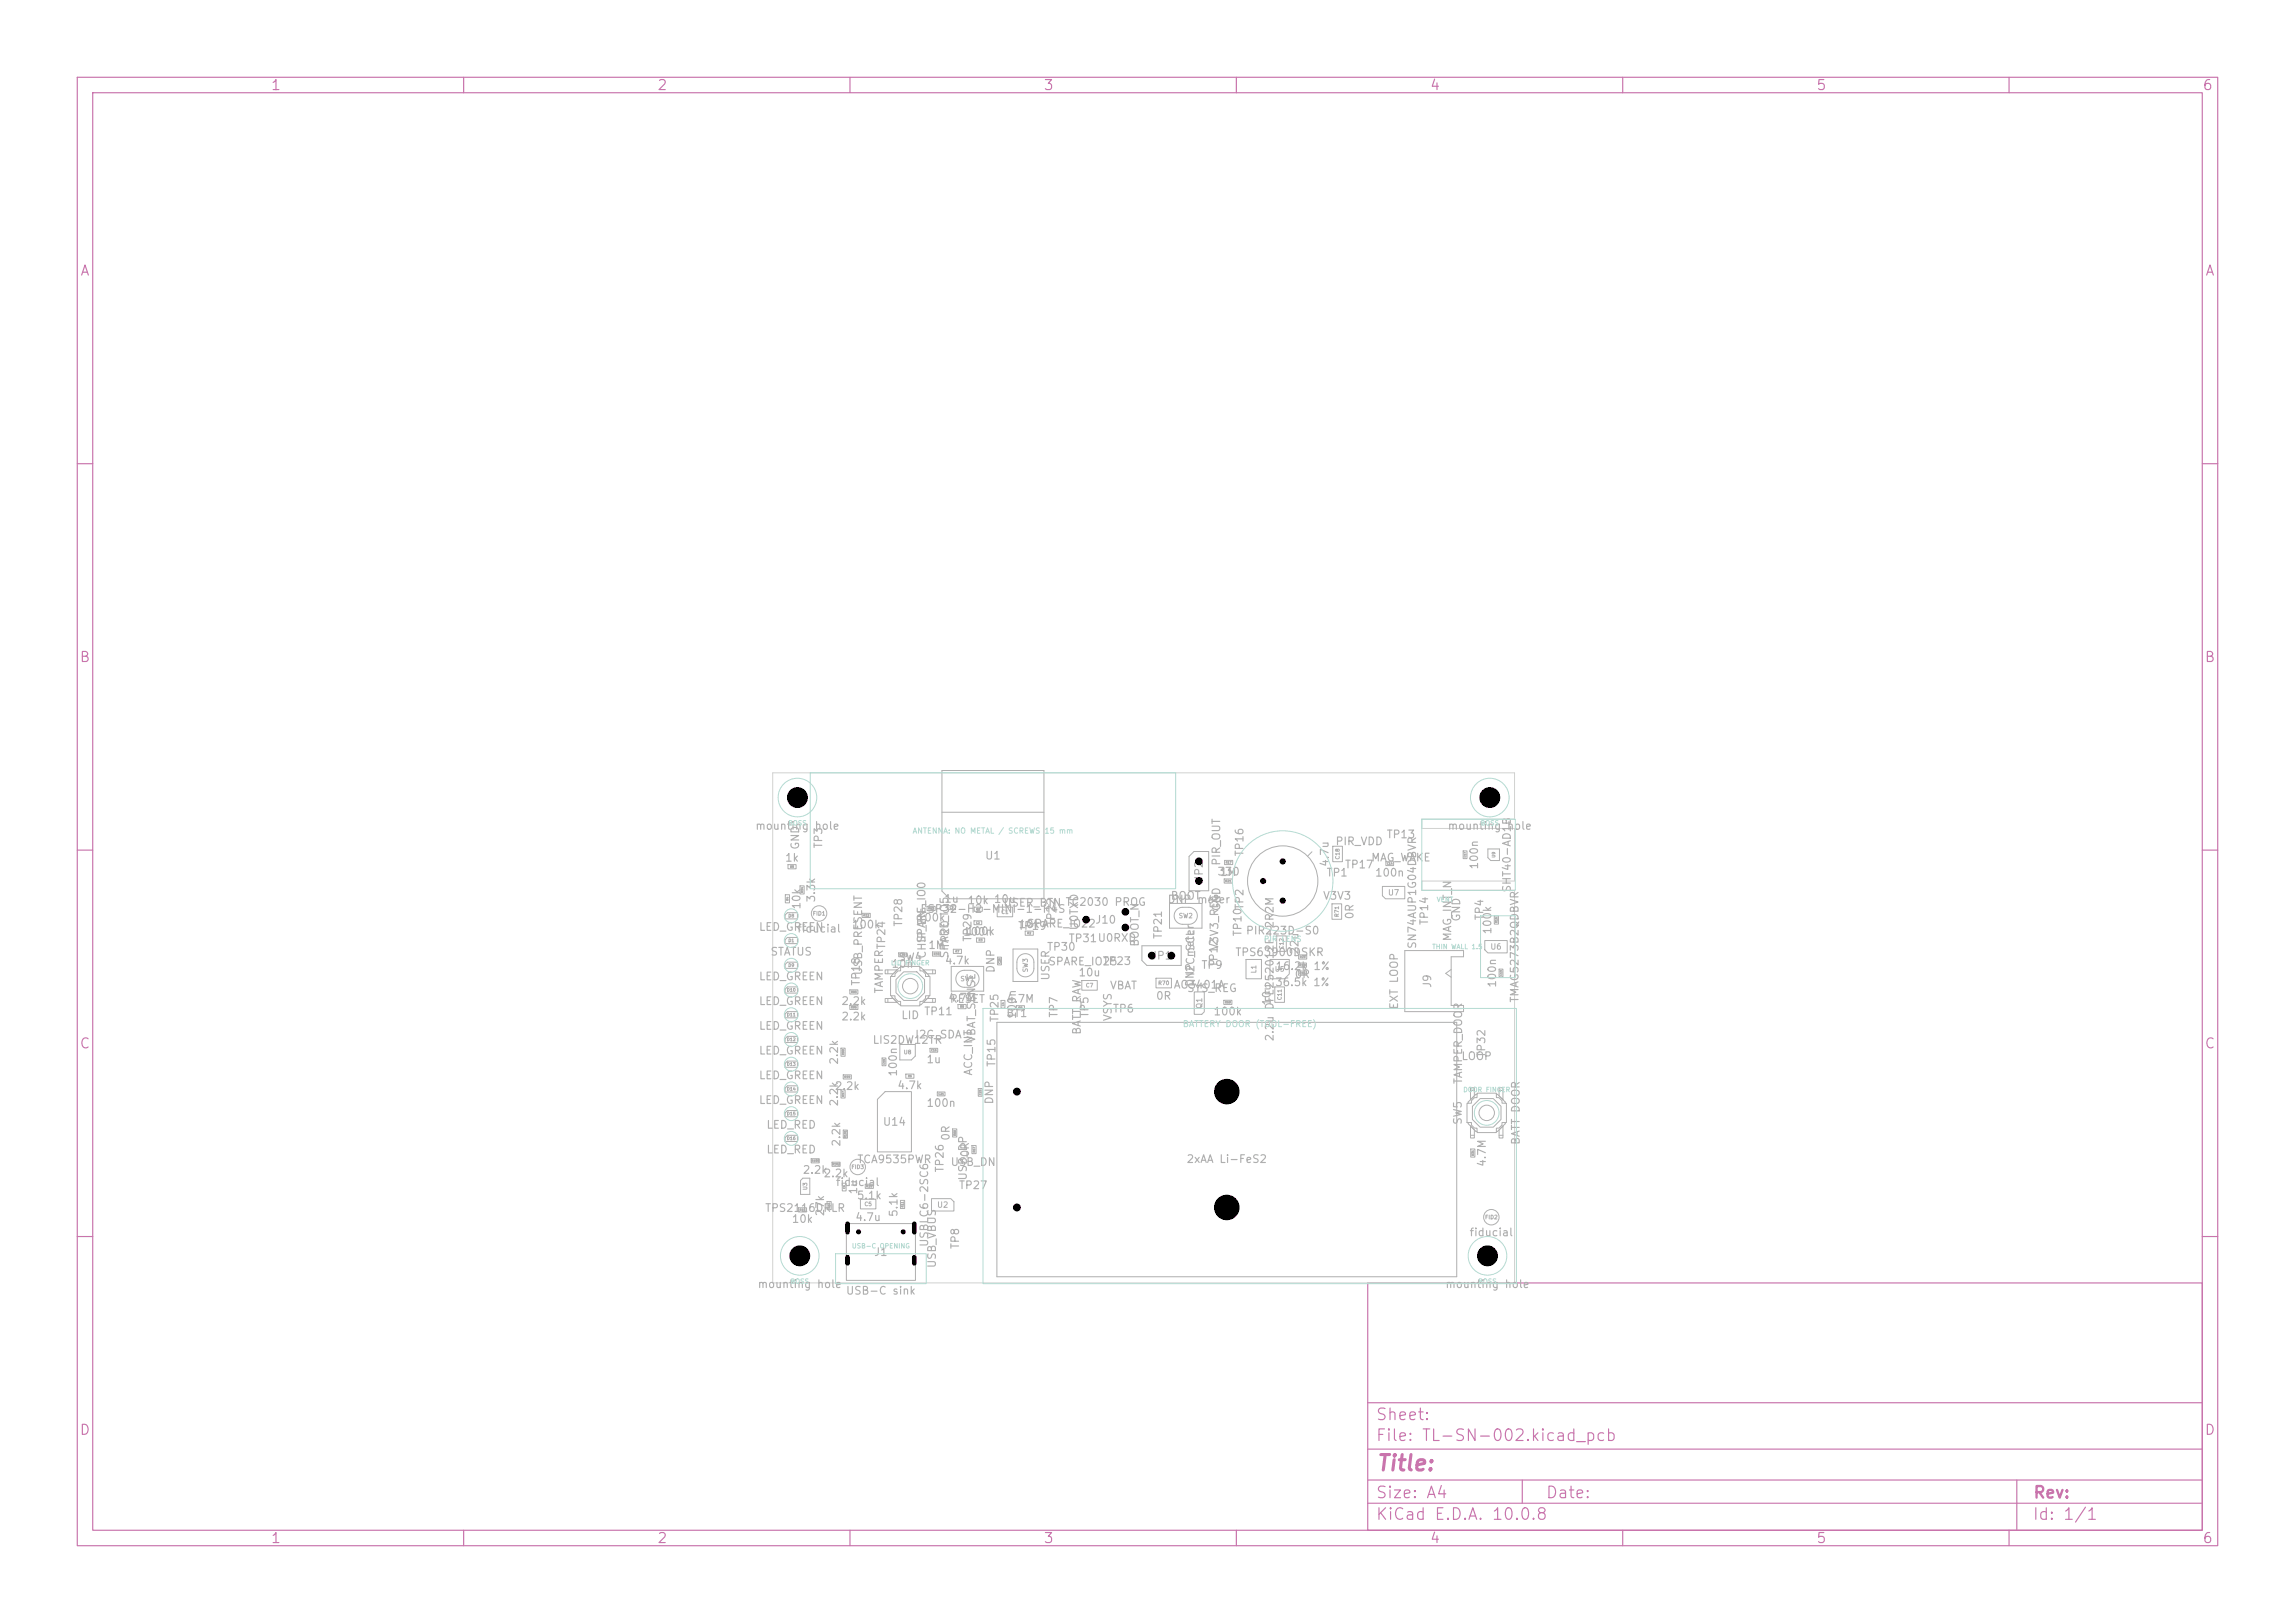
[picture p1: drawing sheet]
<svg xmlns="http://www.w3.org/2000/svg" width="297mm" height="210mm" viewBox="0 0 297 210" stroke-linecap="round" stroke-linejoin="round" font-family="sans-serif">
<defs><g id="words">
<text font-size="2" fill="#c872ab" x="178" y="190.8">Title:</text>
<g font-size="1.5" fill="#c872ab">
<text x="178" y="184.1">Sheet:</text>
<text x="178" y="186.8">File: TL-SN-002.kicad_pcb</text>
<text x="178" y="197">KiCad E.D.A. 10.0.8</text>
<text x="178" y="194.2">Size: A4</text>
<text x="200" y="194.2">Date:</text>
<text x="263" y="197">Id: 1/1</text>
<text x="263" y="194.2">Rev:</text>
</g>
<g font-size="1.3" fill="#c872ab">
<text x="35" y="12">1</text>
<text x="85" y="12">2</text>
<text x="135" y="12">3</text>
<text x="185" y="12">4</text>
<text x="235" y="12">5</text>
<text x="285" y="12">6</text>
<text x="10.3" y="36">A</text>
<text x="285.3" y="36">A</text>
<text x="10.2" y="86">B</text>
<text x="285.2" y="86">B</text>
<text x="10.2" y="136">C</text>
<text x="285.2" y="136">C</text>
<text x="10.2" y="186">D</text>
<text x="285.2" y="186">D</text>
<text x="35" y="200">1</text>
<text x="85" y="200">2</text>
<text x="135" y="200">3</text>
<text x="185" y="200">4</text>
<text x="235" y="200">5</text>
<text x="285" y="200">6</text>
</g>
<g font-size="1" fill="#afafaf">
<text x="97.7" y="107.6">mounting</text>
<text x="102.1" y="104">H1</text>
<text x="105.3" y="107.6">hole</text>
<text x="187.3" y="107.6">mounting hole</text>
<text x="191.7" y="104">H2</text>
<text x="101.5" y="111.7">1k</text>
<text x="103.7" y="110" transform="rotate(-90 103.7 110)">GND</text>
<text x="106.7" y="109.9" transform="rotate(-90 106.7 109.9)">TP3</text>
<text x="127.4" y="111.5">U1</text>
<text x="157.5" y="113.5">330</text>
<text x="157.8" y="113.6">1M</text>
<text x="158.2" y="112.1" transform="rotate(-90 158.2 112.1)">PIR_OUT</text>
<text x="161.2" y="110.9" transform="rotate(-90 161.2 110.9)">TP16</text>
<text x="171.6" y="113.7">TP1</text>
<text x="172.2" y="112.2" transform="rotate(-90 172.2 112.2)">4.7u</text>
<text x="172.8" y="109.6">PIR_VDD</text>
<text x="174" y="112.6">TP17</text>
<text x="177.4" y="111.7">MAG_WAKE</text>
<text x="177.9" y="113.7">100n</text>
<text x="179.4" y="108.7">TP13</text>
<text x="191.5" y="112.6" transform="rotate(-90 191.5 112.6)">100n</text>
<text x="103.8" y="117.8" transform="rotate(-90 103.8 117.8)">10k</text>
<text x="105.7" y="116.8" transform="rotate(-90 105.7 116.8)">3.3k</text>
<text x="117" y="120" transform="rotate(-90 117 120)">TP28</text>
<text x="118.6" y="119.5">100k</text>
<text x="119" y="118.4">ESP32-H2-MINI-1-H4S</text>
<text x="122.1" y="117">1u</text>
<text x="125.1" y="117.2">10k 10u</text>
<text x="129.8" y="117.6">USER_BTN TC2030 PROG</text>
<text x="136.8" y="119.9" transform="rotate(-90 136.8 119.9)">TP22</text>
<text x="141.7" y="119.8">J10</text>
<text x="151" y="117.1">DNP meter</text>
<text x="151.4" y="116.7">BOOT</text>
<text x="155.9" y="114.2" transform="rotate(-90 155.9 114.2)">JP2</text>
<text x="158.2" y="118" transform="rotate(-90 158.2 118)">GND</text>
<text x="171.1" y="116.7">V3V3</text>
<text x="175.4" y="119" transform="rotate(-90 175.4 119)">0R</text>
<text x="185.1" y="119.8" transform="rotate(-90 185.1 119.8)">TP14</text>
<text x="189.2" y="119.3" transform="rotate(-90 189.2 119.3)">GND</text>
<text x="192.2" y="119.2" transform="rotate(-90 192.2 119.2)">TP4</text>
<text x="195.8" y="115.6" transform="rotate(-90 195.8 115.6)">SHT40-AD1B</text>
<text x="98.1" y="120.7">LED_GREEN</text>
<text x="99.6" y="123.9">STATUS</text>
<text x="103.1" y="120.9">fiducial</text>
<text x="110.2" y="120.4">100k</text>
<text x="114.8" y="122.9" transform="rotate(-90 114.8 122.9)">TP24</text>
<text x="115.3" y="125.5">10n</text>
<text x="116.2" y="124.6">SW4</text>
<text x="120" y="122.1" transform="rotate(-90 120 122.1)">SPARE_IO0</text>
<text x="120.1" y="123">1M</text>
<text x="120.1" y="124.1" transform="rotate(-90 120.1 124.1)">CHIP_EN</text>
<text x="122.2" y="125">4.7k</text>
<text x="123" y="124.1" transform="rotate(-90 123 124.1)">SPARE_IO5</text>
<text x="123.1" y="122.8" transform="rotate(-90 123.1 122.8)">TP20</text>
<text x="124.6" y="121.3">100n</text>
<text x="125" y="121.2">100k</text>
<text x="126" y="121.9" transform="rotate(-90 126 121.9)">TP29</text>
<text x="128.9" y="126" transform="rotate(-90 128.9 126)">DNP</text>
<text x="131.7" y="120.6">TP19</text>
<text x="131.7" y="120.3">10k</text>
<text x="132.8" y="120.3">SPARE_IO22</text>
<text x="135.4" y="123.3">TP30</text>
<text x="135.6" y="125.2">SPARE_IO25</text>
<text x="138.2" y="122.2">TP31U0RXD</text>
<text x="139.8" y="120.5" transform="rotate(-90 139.8 120.5)">U0TXD</text>
<text x="142.6" y="125.1">TP23</text>
<text x="147.6" y="122.6" transform="rotate(-90 147.6 122.6)">BOOT_N</text>
<text x="148.9" y="124.4">JP1</text>
<text x="150.6" y="121.6" transform="rotate(-90 150.6 121.6)">TP21</text>
<text x="155.4" y="125.6">TP9</text>
<text x="157.8" y="125.2" transform="rotate(-90 157.8 125.2)">TP12</text>
<text x="157.9" y="123" transform="rotate(-90 157.9 123)">V3V3_REG</text>
<text x="159.8" y="124">TPS63900DSKR</text>
<text x="160.9" y="121.2" transform="rotate(-90 160.9 121.2)">TP10TP2</text>
<text x="161.2" y="121.2">PIR223D-S0</text>
<text x="165" y="125.8">16.2k 1%</text>
<text x="168.3" y="123.6" transform="rotate(-90 168.3 123.6)">22u</text>
<text x="183.5" y="122.9" transform="rotate(-90 183.5 122.9)">SN74AUP1G04DBVR</text>
<text x="188.1" y="121.9" transform="rotate(-90 188.1 121.9)">MAG_INT_N</text>
<text x="193.2" y="121" transform="rotate(-90 193.2 121)">100k</text>
<text x="98.1" y="127.1">LED_GREEN</text>
<text x="98.1" y="130.3">LED_GREEN</text>
<text x="108.8" y="130.3">2.2k</text>
<text x="111.5" y="127.6" transform="rotate(-90 111.5 127.6)">TP18</text>
<text x="111.8" y="126.3" transform="rotate(-90 111.8 126.3)">USB_PRESENT</text>
<text x="114.5" y="128.6" transform="rotate(-90 114.5 128.6)">TAMPER</text>
<text x="119.5" y="131.6">TP11</text>
<text x="122.6" y="129.8">4.7M</text>
<text x="122.8" y="130">RESET</text>
<text x="130.1" y="131.8">BT1</text>
<text x="130.2" y="130">4.7M</text>
<text x="131.7" y="131.9" transform="rotate(-90 131.7 131.9)">100n</text>
<text x="136.1" y="127" transform="rotate(-90 136.1 127)">USER</text>
<text x="137.1" y="131.8" transform="rotate(-90 137.1 131.8)">TP7</text>
<text x="139.5" y="126.6">10u</text>
<text x="141.1" y="131.8" transform="rotate(-90 141.1 131.8)">TP5</text>
<text x="143.6" y="128.3">VBAT</text>
<text x="143.9" y="131.3">TP6</text>
<text x="149.5" y="129.6">0R</text>
<text x="151.8" y="128.2">AO3401A</text>
<text x="153.5" y="128.6">SYS_REG</text>
<text x="154.7" y="127.8" transform="rotate(-90 154.7 127.8)">DNP meter</text>
<text x="154.8" y="126.4" transform="rotate(-90 154.8 126.4)">I2C_SCL</text>
<text x="157" y="131.6">100k</text>
<text x="164.7" y="130.2" transform="rotate(-90 164.7 130.2)">10u</text>
<text x="164.9" y="127.8">36.5k 1%</text>
<text x="167.5" y="126.8">0R</text>
<text x="181.2" y="130.7" transform="rotate(-90 181.2 130.7)">EXT LOOP</text>
<text x="185.5" y="127.9" transform="rotate(-90 185.5 127.9)">J9</text>
<text x="193.8" y="127.9" transform="rotate(-90 193.8 127.9)">100n</text>
<text x="196.8" y="129.8" transform="rotate(-90 196.8 129.8)">TMAG5273B2QDBVR</text>
<text x="98.1" y="133.5">LED_GREEN</text>
<text x="98.1" y="136.7">LED_GREEN</text>
<text x="108.7" y="137.8" transform="rotate(-90 108.7 137.8)">2.2k</text>
<text x="108.8" y="132.3">2.2k</text>
<text x="112.8" y="135.3">LIS2DW12TR</text>
<text x="116.6" y="132.1">LID</text>
<text x="118.4" y="134.6">I2C_SDA</text>
<text x="119.8" y="137.8">1u</text>
<text x="126.5" y="135" transform="rotate(-90 126.5 135)">VBAT_SENSE</text>
<text x="129.5" y="132.3" transform="rotate(-90 129.5 132.3)">TP25</text>
<text x="140.1" y="134" transform="rotate(-90 140.1 134)">BATT_RAW</text>
<text x="144.1" y="132.2" transform="rotate(-90 144.1 132.2)">VSYS</text>
<text x="165.1" y="134.8" transform="rotate(-90 165.1 134.8)">2.2u DFE252012F-2R2M</text>
<text x="189" y="137.4">LOOP</text>
<text x="192.5" y="136.9" transform="rotate(-90 192.5 136.9)">TP32</text>
<text x="98.1" y="139.9">LED_GREEN</text>
<text x="98.1" y="143.1">LED_GREEN</text>
<text x="108" y="141.3">2.2k</text>
<text x="108.7" y="143.2" transform="rotate(-90 108.7 143.2)">2.2k</text>
<text x="116.1" y="141.2">4.7k</text>
<text x="116.3" y="139.4" transform="rotate(-90 116.3 139.4)">100n</text>
<text x="119.8" y="143.5">100n</text>
<text x="126.1" y="139.3" transform="rotate(-90 126.1 139.3)">ACC_INT</text>
<text x="128.8" y="143" transform="rotate(-90 128.8 143)">DNP</text>
<text x="129.1" y="138.1" transform="rotate(-90 129.1 138.1)">TP15</text>
<text x="189.5" y="140.4" transform="rotate(-90 189.5 140.4)">TAMPER_DOOR</text>
<text x="99.1" y="149.5">LED_RED</text>
<text x="99.1" y="146.3">LED_RED</text>
<text x="109" y="148.4" transform="rotate(-90 109 148.4)">2.2k</text>
<text x="114.2" y="145.9">U14</text>
<text x="123.1" y="147.7" transform="rotate(-90 123.1 147.7)">0R</text>
<text x="125.6" y="149.8" transform="rotate(-90 125.6 149.8)">0R</text>
<text x="189.4" y="145.6" transform="rotate(-90 189.4 145.6)">SW5</text>
<text x="196.9" y="148.2" transform="rotate(-90 196.9 148.2)">BATT DOOR</text>
<text x="103.8" y="152.1">2.2k</text>
<text x="106.5" y="152.6">2.2k</text>
<text x="108.1" y="153.7">fiducial</text>
<text x="110.8" y="155.4">5.1k</text>
<text x="110.9" y="150.8">TCA9535PWR</text>
<text x="111.2" y="154.6" transform="rotate(-90 111.2 154.6)">1u</text>
<text x="122.4" y="151.8" transform="rotate(-90 122.4 151.8)">TP26</text>
<text x="122.9" y="151.1">USB_DN</text>
<text x="124" y="154.1">TP27</text>
<text x="125.4" y="152.8" transform="rotate(-90 125.4 152.8)">USB_DP</text>
<text x="153.5" y="150.7">2xAA Li-FeS2</text>
<text x="192.5" y="151.1" transform="rotate(-90 192.5 151.1)">4.7M</text>
<text x="98.9" y="157.1">TPS2116DRLR</text>
<text x="102.4" y="158.5">10k</text>
<text x="106.9" y="157.5" transform="rotate(-90 106.9 157.5)">27k</text>
<text x="110.6" y="158.2">4.7u</text>
<text x="116.4" y="157.5" transform="rotate(-90 116.4 157.5)">5.1k</text>
<text x="120.4" y="161.4" transform="rotate(-90 120.4 161.4)">USBLC6-2SC6</text>
<text x="124.4" y="161.7" transform="rotate(-90 124.4 161.7)">TP8</text>
<text x="190.1" y="160.2">fiducial</text>
<text x="98" y="166.9">mounting hole</text>
<text x="102.4" y="163.3">H3</text>
<text x="109.4" y="167.8">USB-C sink</text>
<text x="113" y="162.8">J1</text>
<text x="121.4" y="164.2" transform="rotate(-90 121.4 164.2)">USB_VBUS</text>
<text x="187" y="166.9">mounting hole</text>
<text x="191.4" y="163.3">H4</text>
</g>
<text font-size=".8" fill="#b4dbd2" x="153" y="133.1">BATTERY DOOR (TOOL-FREE)</text>
<g font-size=".7" fill="#b4dbd2">
<text x="118" y="108">ANTENNA: NO METAL / SCREWS 15 mm</text>
<text x="163.5" y="122">PIR LENS</text>
</g>
<g font-size=".7" fill="#afafaf">
<text x="179.6" y="116">U7</text>
<text x="192.8" y="123">U6</text>
<text x="155.7" y="130.6" transform="rotate(-90 155.7 130.6)">Q1</text>
<text x="121.2" y="156.4">U2</text>
</g>
<g font-size=".6" fill="#b4dbd2">
<text x="102" y="107">BOSS</text>
<text x="191.6" y="107">BOSS</text>
<text x="185.9" y="116.9">VENT</text>
<text x="115.2" y="125.1">LID FINGER</text>
<text x="185.3" y="123">THIN WALL 1.5</text>
<text x="189.3" y="141.5">DOOR FINGER</text>
<text x="110.2" y="161.7">USB-C OPENING</text>
<text x="102.3" y="166.3">BOSS</text>
<text x="191.3" y="166.3">BOSS</text>
</g>
<g font-size=".6" fill="#afafaf">
<text x="152.5" y="119">SW2</text>
<text x="133.2" y="125.9" transform="rotate(-90 133.2 125.9)">SW3</text>
<text x="164.9" y="125.9">U5</text>
<text x="124.2" y="127.1">SW1</text>
<text x="162.7" y="126" transform="rotate(-90 162.7 126)">L1</text>
</g>
<g font-size=".5" fill="#afafaf">
<text x="173.5" y="111.3" transform="rotate(-90 173.5 111.3)">C18</text>
<text x="105.1" y="118.6">FID1</text>
<text x="129.5" y="118.4">C1</text>
<text x="173.4" y="118.7" transform="rotate(-90 173.4 118.7)">R71</text>
<text x="166.2" y="122.9" transform="rotate(-90 166.2 122.9)">C12</text>
<text x="140.5" y="127.9">C7</text>
<text x="149.8" y="127.6">R70</text>
<text x="166" y="129.5" transform="rotate(-90 166 129.5)">C11</text>
<text x="116.9" y="136.5">U8</text>
<text x="104.6" y="154.1" transform="rotate(-90 104.6 154.1)">U3</text>
<text x="110.1" y="151.4">FID3</text>
<text x="111.8" y="156.2">C5</text>
<text x="192.1" y="157.9">FID2</text>
</g>
<g font-size=".4" fill="#afafaf">
<text x="193.6" y="111" transform="rotate(-90 193.6 111)">U9</text>
<text x="102" y="118.8">D8</text>
<text x="102" y="125.2">D9</text>
<text x="102" y="122">D1</text>
<text x="101.8" y="131.6">D11</text>
<text x="101.8" y="128.4">D10</text>
<text x="101.8" y="134.8">D12</text>
<text x="101.8" y="138">D13</text>
<text x="101.8" y="141.2">D14</text>
<text x="101.8" y="147.6">D16</text>
<text x="101.8" y="144.4">D15</text>
</g>
<g font-size=".3" fill="#afafaf">
<text x="102.2" y="112.3">R5</text>
<text x="158.6" y="111.8">R17</text>
<text x="179.5" y="111.9">C14</text>
<text x="189.8" y="111" transform="rotate(-90 189.8 111)">C17</text>
<text x="102.1" y="116.6" transform="rotate(-90 102.1 116.6)">R4</text>
<text x="104" y="115.6" transform="rotate(-90 104 115.6)">R94</text>
<text x="111.7" y="118.6">R12</text>
<text x="120.1" y="117.7">R13</text>
<text x="122.9" y="117.6">C3</text>
<text x="126.3" y="119.6">C2</text>
<text x="126.3" y="117.8">R1</text>
<text x="158.5" y="114.2">R21</text>
<text x="193.8" y="119.5" transform="rotate(-90 193.8 119.5)">R16</text>
<text x="116.4" y="123.7">C38</text>
<text x="120.8" y="123.6">R30</text>
<text x="123.6" y="123.3">R7</text>
<text x="126.6" y="121.8">R3</text>
<text x="129.5" y="124.7" transform="rotate(-90 129.5 124.7)">C26</text>
<text x="132.9" y="120.9">R2</text>
<text x="168.1" y="125.1">R19</text>
<text x="168.2" y="124">R20</text>
<text x="110.1" y="130.5">R96</text>
<text x="110.1" y="128.5">R95</text>
<text x="124.2" y="130.4">R9</text>
<text x="130" y="130.2" transform="rotate(-90 130 130.2)">C4</text>
<text x="131.8" y="130.6">R8</text>
<text x="158.5" y="129.9">R69</text>
<text x="168.1" y="126.1">R18</text>
<text x="194.4" y="126.3" transform="rotate(-90 194.4 126.3)">C13</text>
<text x="109.3" y="136.6" transform="rotate(-90 109.3 136.6)">R98</text>
<text x="114.6" y="137.8" transform="rotate(-90 114.6 137.8)">C15</text>
<text x="120.5" y="136.1">C16</text>
<text x="109.2" y="139.5">R99</text>
<text x="109.3" y="142" transform="rotate(-90 109.3 142)">R97</text>
<text x="117.5" y="139.4">R6</text>
<text x="121.4" y="141.7">C21</text>
<text x="127" y="141.7" transform="rotate(-90 127 141.7)">C25</text>
<text x="109.6" y="147.3" transform="rotate(-90 109.6 147.3)">R101</text>
<text x="123.7" y="147" transform="rotate(-90 123.7 147)">R66</text>
<text x="126.2" y="149.2" transform="rotate(-90 126.2 149.2)">R67</text>
<text x="190.8" y="149.6" transform="rotate(-90 190.8 149.6)">R31</text>
<text x="105" y="150.4">R100</text>
<text x="107.7" y="150.8">R102</text>
<text x="109.4" y="153.9" transform="rotate(-90 109.4 153.9)">C6</text>
<text x="112.1" y="153.7">R10</text>
<text x="103.4" y="156.7">R15</text>
<text x="107.5" y="156.4" transform="rotate(-90 107.5 156.4)">R14</text>
<text x="117" y="156.3" transform="rotate(-90 117 156.3)">R11</text>
</g>
</g></defs>
<g fill="none" stroke="#c872ab" stroke-width=".15">
<path d="M10 10h277v190h-277zM12 12h273v186h-273zM60 10v2M110 10v2M160 10v2M210 10v2M260 10v2M10 60h2M285 60h2M10 110h2M285 110h2M10 160h2"/>
<path d="M177 166h108v32h-108zM285 160h2M60 198v2M110 198v2M160 198v2M177 194.5h108M177 191.5h108M177 187.5h108M177 181.5h108M197 191.5v3M210 198v2M260 198v2"/>
<path d="M261 191.5v6.5"/>
</g>
<path d="M100 100h96v6h-12v1.2h12v6.8h-12v1.2h12v50.8h-96z" fill="none" stroke="#d0d2cd" stroke-width=".13"/>
<g fill="none" stroke="#afafaf" stroke-width=".13">
<path d="M121.9 99.7h13.2v16.6h-12.2l-1-1zM101.6 115.8h.6v1h-.6zM101.9 118.1h1.3v.8h-1.6v-.5zM102 111.9h1v.5h-1zM103.5 114.6h.6v1.1h-.6zM111.6 118.2h1v.5h-1zM120 117.3h1v.5h-1zM121.9 105.1h13.2M122.6 117.2h1v.5h-1zM126.1 119.1h1v.6h-1zM126.1 117.4h1v.5h-1zM129.1 117.4h2v1.2h-2z"/>
<path d="M151.3 116.9h4.2v3.2h-4.2zM152.3 117.7l.6-.3h1a1.1 1.1 0 0 1 1 1.1 1.1 1.1 0 0 1-1 1.1h-.9a1.1 1.1 0 0 1-1-.7 1.1 1.1 0 0 1 .3-1.2zM153.9 110.8l.6-.6h1.9v5.1h-2.5zM158.4 113.7h1.1v.6h-1.1zM158.5 111.3h1v.6h-1zM169.8 110.2l-.6 .6M172.4 116.9h1.2v2h-1.2zM172.5 109.5h1.2v2h-1.2zM178.9 114.7h2.9v1.6h-2.5l-.4-.4zM179.3 111.5h1v.5h-1zM189.3 110.1h.6v1h-.6zM192.5 109.9h1.6v1.5h-1.2l-.4-.4z"/>
<path d="M193.4 118.5h.5v1.1h-.5zM101.9 130.9h1.3v.8h-1.6v-.5zM101.9 121.3h1.3v.8h-1.6v-.5zM101.9 124.5h1.3v.8h-1.6v-.5zM101.9 127.7h1.3v.8h-1.6v-.5zM101.9 134.1h1.3v.8h-1.6v-.5zM101.9 137.3h1.3v.8h-1.6v-.5zM108.8 135.6h.6v1.1h-.6zM109.1 139.1h1.1v.5h-1.1zM110 130.1h1v.5h-1zM110 128.1h1v.5h-1zM114.1 136.9h.6v1h-.6z"/>
<path d="M114.5 125.5h1.6l-.5 .5h-1.1zM114.5 129.2h1.1l.5 .5h-1.6zM114.9 125.5v.5M114.9 129.2v.5M115.4 128.9v.1l1 1h.2M116.3 123.3h1v.5h-1zM116.4 135.2h2.1v1.5l-.6 .5h-1.5zM116.5 125.1h2.6v.5h.3l.4 .4v.4h.6v2.4h-.6v.4l-.4 .4h-.3v.6h-2.6v-.6h-.3l-.4-.4v-.4h-.6v-2.4h.6v-.4l.4-.4h.3zM116.6 125.2h-.2l-1 1v.2M116.9 125.8h1.8l1 1v1.7l-1 1h-1.8l-1-1v-1.7zM117.2 139h1.1v.5h-1.1zM119 125.2h.2l1 1v.2"/>
<path d="M119.5 125.5h1.6v.5h-1.1zM119.5 129.7l.5-.5h1.1v.5zM120.2 128.9v.1l-1 1h-.2M120.4 135.6h1v.6h-1zM120.7 123.2h1v.5h-1zM120.7 125.5v.5M120.7 129.2v.5M123.1 125.1h4.2v3.2h-4.2zM123.4 122.8h1v.6h-1zM124 130h1v.5h-1zM124 125.9l.6-.3 1-.1a1.1 1.1 0 0 1 1.1 1.1 1.1 1.1 0 0 1-1.1 1.2h-.8a1.1 1.1 0 0 1-1-.7 1.1 1.1 0 0 1 .2-1.2zM126.4 121.4h1v.5h-1z"/>
<path d="M129 132.3h59.5v32.9h-59.5zM129.1 123.8h.5v1h-.5zM129.5 129.5h.6v1h-.6zM131.1 122.8h3.2v4.2h-3.2zM131.5 130.1h1.1v.6h-1.1zM131.9 123.7a1.1 1.1 0 0 1 1.2-.2 1.1 1.1 0 0 1 .7 1v.8a1.1 1.1 0 0 1-1.1 1.1 1.1 1.1 0 0 1-1.1-1.1v-1zM132.7 120.5h1v.5h-1zM140 126.9h2v1.2h-2zM147.8 122.4h5.1v2.5h-4.5l-.6-.6zM149.6 126.6h2v1.2h-2zM154.6 128.4h1.3v2.5l-.4 .3h-.9zM158.4 129.4h1v.6h-1z"/>
<path d="M161.3 124.2h2v2.4h-2zM164.3 124.2h2.6v1.8l-.7 .6h-1.9zM165 127.7h1.2v2h-1.2zM165.2 121.1h1.3v2h-1.3zM168 125.6h1.1v.6h-1.1zM168 124.6h1.1v.6h-1.1zM168.1 123.6h1v.5h-1zM181.8 123h7.6v.8h-1.6v6.3h1.6v.8h-7.6zM187.8 125.5l-.7 .5 .7 .5M192.1 121.7h2.9v1.6h-2.4l-.5-.4zM194 125.4h.5v1h-.5zM101.6 140.8l.3-.3h1.3v.8h-1.6z"/>
<path d="M101.9 146.9h1.3v.8h-1.6v-.5zM101.9 143.7h1.3v.8h-1.6v-.5zM103.3 156.3h1.1v.5h-1.1zM103.9 152.5h.9v2.1h-1.2v-1.8zM105 149.9h1v.6h-1zM107 155.5h.6v1h-.6zM107.7 150.4h1v.5h-1zM108.8 141h.6v1.1h-.6zM109 153.1h.5v1h-.5zM109.1 146.2h.6v1.1h-.6zM109.5 158.3h9v7.4h-9zM111.4 155.2h2v1.2h-2z"/>
<path d="M112 153.2h1v.6h-1zM114.5 141.2h3.4v7.9h-4.4v-6.9zM116.5 155.3h.6v1.1h-.6zM120.5 155.1h2.6l.4 .4v1.2h-3zM121.3 141.3h1v.5h-1zM123.3 146.1h.5v1h-.5zM125.8 148.2h.5v1.1h-.5zM126.6 140.9h.5v1h-.5zM190 145.3v.1l1 1h.1M190.3 141.1h.5M190.3 146.9h.5M190.3 140.8h.5v1l-.5 .5z"/>
<path d="M190.3 145.7l.5 .5v1h-.5zM190.3 148.7h.6v1h-.6zM191.1 141.5h2.6v.5h.3l.4 .4v.4h.6v2.4h-.6v.4l-.4 .4h-.3v.6h-2.6v-.6h-.3l-.4-.4v-.4h-.5v-2.4h.5v-.4l.4-.4h.3zM191.1 141.6h-.1l-1 1v.2M191.6 142.2h1.7l1 1v1.7l-1 1h-1.7l-1-1v-1.7zM193.6 141.6h.2l1 1v.2M194 141.1h.5M194 146.9h.5M194 140.8h.5v1.5l-.5-.5zM194.5 145.7v1.5h-.5v-1zM194.8 145.3v.1l-1 1h-.2"/>
<circle cx="106" cy="118.2" r="1"/>
<circle cx="166" cy="114" r="4.5"/>
<circle cx="117.8" cy="127.6" r="1"/>
<circle cx="111" cy="151" r="1"/>
<circle cx="192.4" cy="144" r="1"/>
<circle cx="193" cy="157.5" r="1"/>
</g>
<g fill="none" stroke="#b4dbd2" stroke-width=".13">
<path d="M104.9 100h47.2v15h-47.2zM184 106h12.1v9.2h-12.1zM191.6 118.5h4.5v8h-4.5zM127.2 130.5h69v35.6h-69zM108.1 162.2h11.8v3.9h-11.8z"/>
<circle cx="102.4" cy="118.5" r=".9"/>
<circle cx="103.2" cy="103.2" r="2.5"/>
<circle cx="166" cy="114" r="6.5"/>
<circle cx="192.8" cy="103.2" r="2.5"/>
<circle cx="102.4" cy="121.7" r=".9"/>
<circle cx="102.4" cy="137.7" r=".9"/>
<circle cx="102.4" cy="131.3" r=".9"/>
<circle cx="102.4" cy="124.9" r=".9"/>
<circle cx="102.4" cy="128.1" r=".9"/>
<circle cx="102.4" cy="134.5" r=".9"/>
<circle cx="117.8" cy="127.6" r="1.6"/>
<circle cx="102.4" cy="144.1" r=".9"/>
<circle cx="102.4" cy="147.3" r=".9"/>
<circle cx="102.4" cy="140.9" r=".9"/>
<circle cx="192.4" cy="144" r="1.6"/>
<circle cx="103.5" cy="162.5" r="2.5"/>
<circle cx="192.5" cy="162.5" r="2.5"/>
</g>
<g fill="#000">
<circle cx="103.2" cy="103.2" r="1.35"/>
<circle cx="140.6" cy="119" r=".5"/>
<circle cx="145.6" cy="118" r=".5"/>
<circle cx="155.1" cy="111.5" r=".5"/>
<circle cx="155.1" cy="114" r=".5"/>
<circle cx="163.5" cy="114" r=".4"/>
<circle cx="166" cy="111.5" r=".4"/>
<circle cx="166" cy="116.5" r=".4"/>
<circle cx="192.8" cy="103.2" r="1.35"/>
<circle cx="145.6" cy="120" r=".5"/>
<circle cx="149.1" cy="123.7" r=".5"/>
<circle cx="151.6" cy="123.7" r=".5"/>
<circle cx="111.1" cy="159.4" r=".33"/>
<circle cx="116.9" cy="159.4" r=".33"/>
<circle cx="131.6" cy="141.2" r=".51"/>
<circle cx="131.6" cy="156.2" r=".51"/>
<circle cx="158.8" cy="141.2" r="1.65"/>
<circle cx="158.8" cy="156.2" r="1.65"/>
<circle cx="103.5" cy="162.5" r="1.35"/>
<circle cx="192.5" cy="162.5" r="1.35"/>
</g>
<path d="M109.7 158.3v1.1M118.3 158.3v1.1M109.7 162.7v.8M118.3 162.7v.8" fill="none" stroke="#000" stroke-width=".6"/>
<use href="#words"/>
</svg>
